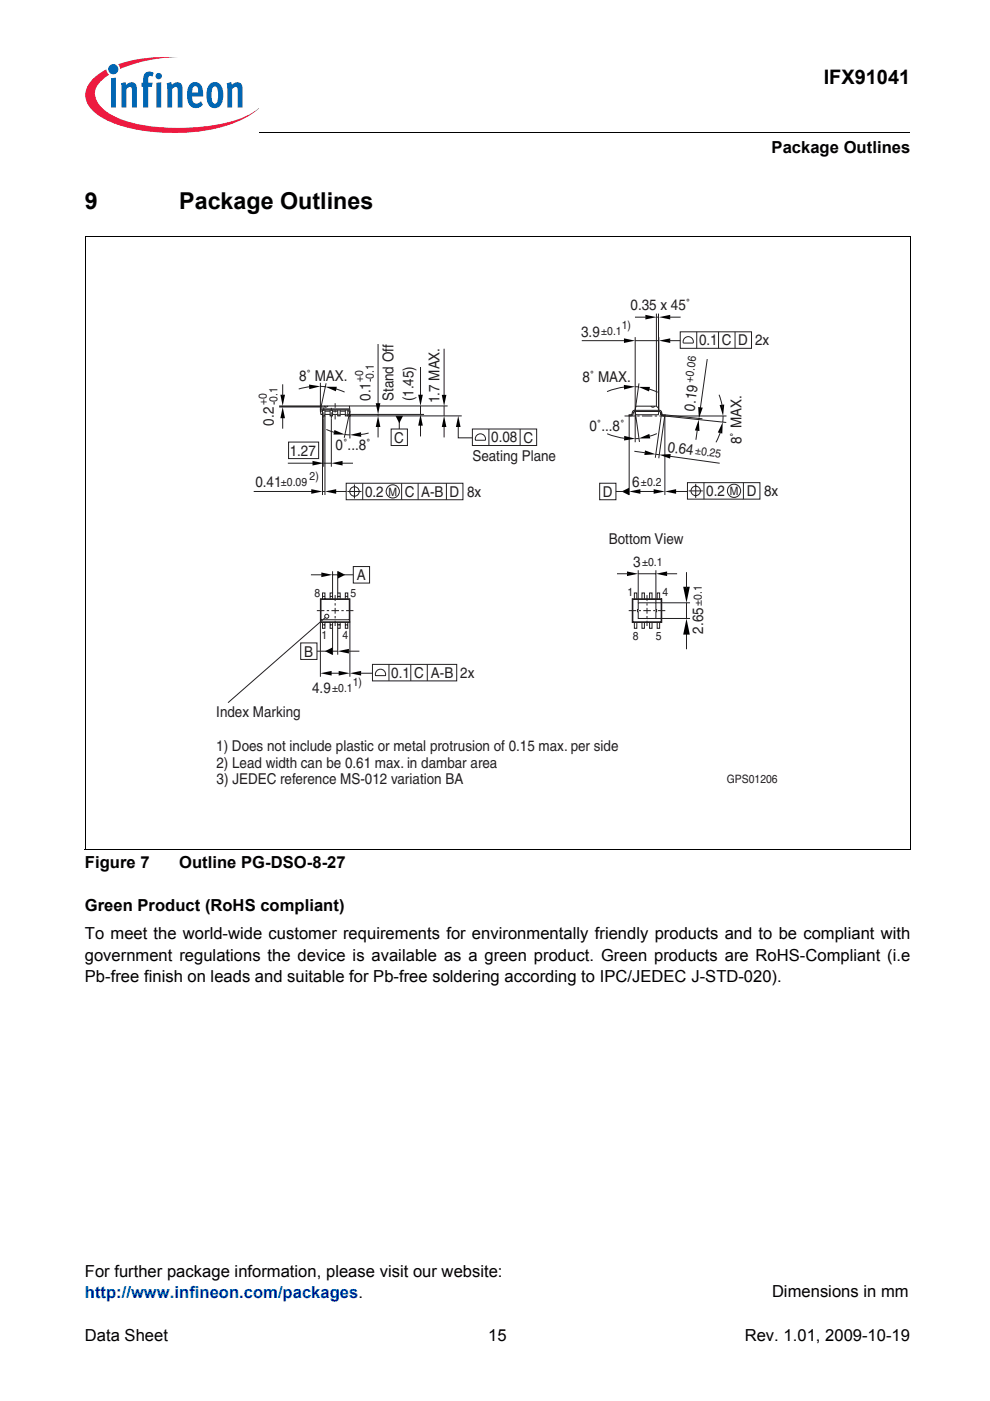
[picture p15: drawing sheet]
<svg xmlns="http://www.w3.org/2000/svg" width="210mm" height="297mm" viewBox="0 0 210 297" stroke-linecap="round" stroke-linejoin="round" font-family="sans-serif">
<defs><g id="words">
<g font-size="4.9">
<text x="18" y="44.3">9</text>
<text x="38" y="44.3">Package Outlines</text>
</g>
<text font-size="4.2" x="174.6" y="17.8">IFX91041</text>
<g font-size="3.5">
<text x="163.6" y="32.5">Package Outlines</text>
<text x="18" y="184">Figure 7</text>
<text x="38" y="184">Outline PG-DSO-8-27</text>
<text x="18" y="193.1">Green Product (RoHS compliant)</text>
<text x="18" y="199.1">To meet the world-wide customer requirements for environmentally friendly products and to be compliant with</text>
<text x="18" y="203.7">government regulations the device is available as a green product. Green products are RoHS-Compliant (i.e</text>
<text x="18" y="208.3">Pb-free finish on leads and suitable for Pb-free soldering according to IPC/JEDEC J-STD-020).</text>
<text x="18" y="270.7">For further package information, please visit our website:</text>
<text x="163.7" y="275.1">Dimensions in mm</text>
<text x="18" y="284.4">Data Sheet</text>
<text x="103.5" y="284.4">15</text>
<text x="157.9" y="284.4">Rev. 1.01, 2009-10-19</text>
</g>
<text font-size="3.5" fill="#00f" x="18" y="275.3">http://www.infineon.com/packages.</text>
<g font-size="3.2" fill="#231f20">
<text x="133.7" y="65.7">0.35 x 45˚</text>
<text x="123.2" y="71.4">3.9</text>
<text x="148.2" y="73.2">0.1</text>
<text x="153.1" y="73.2">C D 2x</text>
<text x="63.4" y="80.7">8˚ MAX.</text>
<text x="123.5" y="81">8˚ MAX.</text>
<text x="78.5" y="85" transform="rotate(-90 78.5 85)">0.1</text>
<text x="83.4" y="85.1" transform="rotate(-90 83.4 85.1)">Stand Off</text>
<text x="87.7" y="85.1" transform="rotate(-90 87.7 85.1)">(1.45)</text>
<text x="93.2" y="85.5" transform="rotate(-90 93.2 85.5)">1.7 MAX.</text>
<text x="147.2" y="87.3" transform="rotate(-82 147.2 87.3)">0.19</text>
<text x="58.1" y="90.2" transform="rotate(-90 58.1 90.2)">0.2</text>
<text x="71.2" y="95.4">0˚...8˚</text>
<text x="83.6" y="93.9">C</text>
<text x="104.2" y="93.8">0.08</text>
<text x="111" y="93.9">C</text>
<text x="125" y="91.4">0˚...8˚</text>
<text x="141.4" y="95.7" transform="rotate(8 141.4 95.7)">0.64</text>
<text x="157.2" y="94.1" transform="rotate(-90 157.2 94.1)">8˚ MAX.</text>
<text x="61.4" y="96.6">1.27</text>
<text x="100.2" y="97.7">Seating Plane</text>
<text x="54.2" y="103.3">0.41</text>
<text x="77.4" y="105.3">0.2</text>
<text x="85.9" y="105.3">C</text>
<text x="89.3" y="105.3">A-B</text>
<text x="95.3" y="105.3">D</text>
<text x="99" y="105.3">8x</text>
<text x="127.8" y="105.4">D</text>
<text x="134" y="103.3">6</text>
<text x="149.8" y="105.2">0.2</text>
<text x="158.3" y="105.2">D</text>
<text x="162" y="105.2">8x</text>
<text x="129.1" y="115.4">Bottom View</text>
<text x="75.7" y="123.1">A</text>
<text x="134.2" y="120.1">3</text>
<text x="149.1" y="134.3" transform="rotate(-90 149.1 134.3)">2.65</text>
<text x="64.5" y="139.2">B</text>
<text x="83" y="143.7">0.1</text>
<text x="87.8" y="143.7">C</text>
<text x="91.4" y="143.7">A-B</text>
<text x="97.6" y="143.7">2x</text>
<text x="66.2" y="147">4.9</text>
<text x="45.9" y="152">Index Marking</text>
<text x="45.9" y="159.3">1) Does not include plastic or metal protrusion of 0.15 max. per side</text>
<text x="45.9" y="162.8">2) Lead width can be 0.61 max. in dambar area</text>
<text x="45.9" y="166.3">3) JEDEC reference MS-012 variation BA</text>
</g>
<g font-size="2.4" fill="#231f20">
<text x="127.5" y="71.1">±0.1</text>
<text x="131.8" y="69.9">1)</text>
<text x="77" y="81.1" transform="rotate(-90 77 81.1)">+0</text>
<text x="79.3" y="81.1" transform="rotate(-90 79.3 81.1)">-0.1</text>
<text x="146.9" y="81.1" transform="rotate(-82 146.9 81.1)">+0.06</text>
<text x="56.6" y="85.9" transform="rotate(-90 56.6 85.9)">+0</text>
<text x="58.8" y="85.9" transform="rotate(-90 58.8 85.9)">-0.1</text>
<text x="65.7" y="101.8">2)</text>
<text x="147.3" y="96.3" transform="rotate(8 147.3 96.3)">±0.25</text>
<text x="59.6" y="103.1">±0.09</text>
<text x="82.4" y="105.1">M</text>
<text x="135.9" y="103.1">±0.2</text>
<text x="154.7" y="104.9">M</text>
<text x="136.1" y="119.9">±0.1</text>
<text x="66.7" y="126.6">8</text>
<text x="74.3" y="126.6">5</text>
<text x="133.1" y="126.4">1</text>
<text x="140.4" y="126.4">4</text>
<text x="148.8" y="128.5" transform="rotate(-90 148.8 128.5)">±0.1</text>
<text x="68.2" y="135.4">1</text>
<text x="72.6" y="135.4">4</text>
<text x="134.2" y="135.7">8</text>
<text x="139.1" y="135.7">5</text>
<text x="70.4" y="146.7">±0.1</text>
<text x="74.8" y="145.5">1)</text>
<text x="154.1" y="166">GPS01206</text>
</g>
</g></defs>
<circle cx="24" cy="14.7" r="1.08" fill="#0166b3"/>
<g fill="#ed1a40">
<path d="M25 13.6l.8-.2a32.4 32.4 0 0 1 12-1.3 31.9 31.9 0 0 0-11.7 2.3l-.6 .2z"/>
<path d="M19.5 16.9a11.1 11.1 0 0 1 3.1-2.2l.1 .6 .4 .5a4.9 4.9 0 0 0-3 4.3 6.3 6.3 0 0 0 3.9 4.4 31.8 31.8 0 0 0 15.4 2.6 31.6 31.6 0 0 0 13.9-3l1.6-1.2a19.6 19.6 0 0 1-10.3 4.6 41.9 41.9 0 0 1-20.4-1.3 10.1 10.1 0 0 1-5.7-4.3 4.2 4.2 0 0 1 1-5z"/>
</g>
<g fill="#0166b3">
<path d="M23.5 16.6l1.1-.1v6.3h-1.1z"/>
<path d="M25.6 17.7l1-.3 .1 .6a1.21 1.21 0 0 1 1.5-.5 1.21 1.21 0 0 1 .8 1.3v4h-1l-.1-4.1a.41 .41 0 0 0-.6-.2l-.5 .4v3.9h-1z"/>
<path d="M30.9 15.4l.7-.2 .8 .1 .2 .2-.3 .7h-.1a.47 .47 0 0 0-.7 .2l-.1 1.1h1l-.2 .9h-.8v4.4h-1v-4.4h-.4v-.9h.4v-.7a1.75 1.75 0 0 1 .5-1.4z"/>
<path d="M35.3 17.7l1-.3 .1 .6a1.21 1.21 0 0 1 1.5-.5 1.21 1.21 0 0 1 .8 1.3v4h-1l-.1-4.1a.41 .41 0 0 0-.6-.2l-.5 .4v3.9h-1z"/>
<path d="M48.1 17.7l.9-.3 .1 .6a1.21 1.21 0 0 1 1.5-.5 1.21 1.21 0 0 1 .8 1.3v4h-1v-4.1a.41 .41 0 0 0-.7-.2l-.5 .4v3.9h-1z"/>
<path d="M33 16.1a.67 .67 0 0 1 1.3 0 .67 .67 0 0 1-1.3 0zM33.1 17.6l1.1-.2v5.4h-1.1z"/>
<path d="M40.4 17.8a1.58 1.58 0 0 1 1.7-.2 1.58 1.58 0 0 1 .9 1.5l.1 1.4h-2.4a1.08 1.08 0 0 0 .3 1.1 1.08 1.08 0 0 0 1.1 .2l.5-.3 .4 .7a1.87 1.87 0 0 1-2.2 .6 1.87 1.87 0 0 1-1.1-1.9v-1.7l.3-.8zM41 18.5l-.3 1.1h1.3v-.7a.58 .58 0 0 0-.4-.6 .58 .58 0 0 0-.6 .2z"/>
<path d="M44.6 17.7a1.75 1.75 0 0 1 1.9 0 1.75 1.75 0 0 1 .8 1.7v1.3a1.95 1.95 0 0 1-2.3 2.1 2.91 2.91 0 0 1-1.2-3.2 2.77 2.77 0 0 1 .8-1.9zM45.2 18.5a4.3 4.3 0 0 0 0 3.4l.4 .1a1.53 1.53 0 0 0 .6-1.9v-.4a1.18 1.18 0 0 0-.7-1.4z"/>
</g>
<path d="M55 28v.1z" fill="#000"/>
<path d="M55 28h137.9" fill="none" stroke="#000" stroke-width=".21"/>
<path d="M18 29h46v5h-46z" fill="#fff"/>
<g fill="none" stroke="#231f20" stroke-width=".21">
<path d="M80.2 72.9v13M89.2 77.8v6.2M94.2 73.9v10.1M123.3 72.2h9.3M134.6 67.2h2.5M134.7 71.5v22.3M134.7 72.2h5M139.2 66.5v19.6M139.2 67.2h.5M139.6 66.5v20.1M139.7 71.5v15.5M141.8 72.2h2.4"/>
<path d="M141.8 67.2h2.5M144.2 70.4h15.1v3.5h-15.1zM145.3 71.6a1.09 1.09 0 0 1 1.2 0 1.09 1.09 0 0 1 .5 1.1h-2.1v-.6zM147.7 70.4v3.5M150 76.1l-1.6 10.8M152.3 70.4v3.5M155.8 70.4v3.5M59.2 86.3h9.9M59.2 86.1h8.9M59.9 81.5v2.5M59.9 86.1v.2M59.9 88.4v2.5"/>
<path d="M61 98.2h5.5M61.2 93.7h6.4v3.5h-6.4zM65.8 82l-2.5 .5M67.9 81.2v5.7M67.9 87.2h.5M67.9 86.9h6.3M67.9 81.9l1.1 .1M68 86.7h6.2M68.4 87.9h-.4l-.1-1 .2-.8h6l.1 .8-.1 1h-.4M68.4 86.9v1.3h.5v-1.3M68.4 88.2v16.8M68.4 88h.5"/>
<path d="M68.6 88.7v10.3M68.6 98.2h1.7M68.7 86.1l.4 .2 .4-.2M68.9 88.2v16.8M68.9 87.9h1.1M68.9 87.2h1.1M69.1 81.3l-1.2 5.6M69.2 91.1l1.8 .6M70 88h.5M70 86.9v1.3h.5v-1.3M70.3 88.7v10.3M70.5 87.9h1.1"/>
<path d="M70.5 87.2h1.1M71.1 82.4l2 .7M71.6 88h.5M71.6 86.9v1.3h.5v-1.3M72.1 87.9h1.1M72.1 87.2h1.1M72.4 98.2h2.4M73.1 92.1l1.1 .1M73.2 88h.5M73.2 86.9v1.3h.5v-1.3M73.7 88.2h24.2M73.7 87.2h.5"/>
<path d="M74.1 86.1h20.8M74.1 87.9h15.8M74.2 87.2l-1.2 5.6M74.2 87.2v5.8M78.2 91.8l-1.9 .3M80.2 87.9v.3M80.2 90.3v2.4M82.9 91h3.5v3.5h-3.5zM84.7 89.4v1.6M89.2 86.1v1.8M89.2 90v2.5M94.2 86.1v2.1"/>
<path d="M94.2 90.3v2.4M97.2 90.1v2.7h3M100.2 91h13.6v3.5h-13.6zM101 92.4a1.09 1.09 0 0 1 1.3-.3 1.09 1.09 0 0 1 .6 1.2h-2.1zM103.7 91v3.5M110.3 91v3.5M128.7 92l1.9 .6 2 .3M132.6 82l-2 .4-1.9 .6M133.4 88v17M134.1 87.4h.1M134.3 87.1l5.6-.1 .3 .2 .2 .7 .6 .1-.1 .2-.7-.2-.2-.5-.2-.3h-5.2l-.3 .3-.2 .5-.7 .2v-.2l.6-.2zM134.5 95.7l2.5 .3"/>
<path d="M134.7 87.2l.9 6.5M134.7 82h.7M134.8 86.1h4.4a1.56 1.56 0 0 1 .4 1.8h-4.8l-.1-.9zM135.4 93h-.7M135.5 81.3l-.8 5.7M137.5 82.4l2 .8M138 86.1l.4 .2 .4-.2M139 96.3l.8 .1M139.3 91.9l-1.8 .6M140 87.5l.2 .6M140.2 88.1l13.8 1.5M140.2 88.1l-1.3 9"/>
<path d="M141 88v17M141 88l-1.3 9.2M141 88l7.9 .8M141.9 96.7l10.7 1.5M141.9 88.2h12.1M147.9 91l-.4 2.2M148.2 88.7l-.1 .3M152.5 83.7l.7 2.8M152.9 91.2l-1.1 2.6M153.3 88.2l-.1 1.3M53.8 104.2h12.6M68.4 104.2h.5"/>
<path d="M70.9 104.2h2.5M73.4 102.5h24.8v3.5h-24.8zM73.7 104.2h3M75.2 102.7v3M76.9 102.5v3.5M85.2 102.5v3.5M88.7 102.5v3.5M94.7 102.5v3.5M127.1 102.5h3.5v3.5h-3.5zM130.6 104.2h1.6M135.2 104.2h4M142.7 104.2h3.1"/>
<path d="M145.8 102.3h15.3v3.5h-15.3zM146 104.1h3M147.5 102.6v3M149.3 102.3v3.5M157.6 102.3v3.5M63.8 136.3h3.4v3.5h-3.4zM65.9 121.9h2.5M67.2 138.1h2.1M67.9 127h6.3v5h-6.3zM67.9 127l.2 .1M67.9 132v11.5M68.1 127.1h6v4.3h-6z"/>
<path d="M68.1 131.4l-.2 .4h6.3l-.1-.4M68.4 127v-1.3h.5v1.3M68.4 132v1.2h.5v-1.2M68.4 126.5h.5M68.4 132.5h.5M69 130.9l-20.7 18.1M70 127v-1.3h.5v1.3M70 132v1.2h.5v-1.2M70 126.5h.5M70 132.5h.5M70.5 121.9h1.1M70.5 121.1v4.6"/>
<path d="M70.5 133.2v5.6M70.5 138.1h1.1M71.6 127v-1.3h.5v1.3M71.6 132v1.2h.5v-1.2M71.6 126.5h.5M71.6 121.1v4.6M71.6 133.2v5.6M71.6 132.5h.5M72.8 121.9h2.1M73.2 127v-1.3h.5v1.3M73.2 132v1.2h.5v-1.2M73.2 126.5h.5"/>
<path d="M73.2 132.5h.5M73.7 138.1h2.5M74.2 127l-.1 .1M74.2 132v11.5M74.9 120.1h3.5v3.5h-3.5zM130.8 121.6h2.4M134.1 127h6.2v5h-6.2zM134.1 127l.1 .1M134.2 127.1h6v4.7h-6zM134.2 131.8l-.1 .2M134.5 127v-1.3h.5v1.3M134.5 132v1.2h.5v-1.2"/>
<path d="M135.3 127.8h3.8v1.4h.1v.5h-.1v1.4h-3.8v-1.4h-.1v-.5h.1zM135.3 120.9v6.9M135.3 121.6h3.8M136.1 127v-1.3h.5v1.3M136.1 132v1.2h.5v-1.2M137.2 127.6h.1M137.2 131.4h.1M137.7 127v-1.3h.5v1.3M137.7 132v1.2h.5v-1.2M139.1 120.9v6.9h7.2M139.1 131.1h7.2M139.3 127v-1.3h.6v1.3"/>
<path d="M139.3 132v1.2h.6v-1.2M140.2 131.8l.1 .2M140.3 127l-.1 .1M141.2 121.6h2.4M145.6 121.3v3.5M145.6 127.8v3.3M145.6 134.1v3.5M69.7 142.7h2.6M75.9 142.7h3.1M79 140.9h17.8v3.5h-17.8zM79.8 142.3a1.09 1.09 0 0 1 1.3-.3 1.09 1.09 0 0 1 .6 1.2h-2.1zM82.5 140.9v3.5"/>
<path d="M87.1 140.9v3.5M90.6 140.9v3.5"/>
<circle cx="75.2" cy="104.2" r="1"/>
<circle cx="83.3" cy="104.2" r="1.4"/>
<circle cx="147.5" cy="104.1" r="1"/>
<circle cx="155.6" cy="104.1" r="1.4"/>
<circle cx="69.3" cy="130.7" r=".43"/>
</g>
<path d="M67.2 129.5h7.7M133.3 129.5h7.8" fill="none" stroke="#231f20" stroke-width=".21" stroke-dasharray="1.6 .5 .5 .5" stroke-linecap="butt"/>
<path d="M71.1 126.2v6.5M137.2 126.2v6.5" fill="none" stroke="#231f20" stroke-width=".21" stroke-dasharray="1.2 .5 .5 .5" stroke-linecap="butt"/>
<g fill="#000">
<path d="M132.3 71.7l2.4 .5-2.4 .5zM136.8 66.8l2.4 .4-2.4 .5zM139.7 72.2l2.4-.5v1zM139.7 67.2l2.4-.4v.9zM59.4 83.7h1l-.5 2.4zM59.9 86.3l.5 2.4h-1zM65.5 81.5l2.4 .4-2.3 .6zM66.3 97.7l2.3 .5-2.3 .5zM70.9 91.2l2.2 .9h-2.4zM69 82h2.4l-.2 1zM70.3 98.2l2.3-.5v1zM74.2 92.2l2.3-.6 .1 1z"/>
<path d="M80.2 88.2l.4 2.3h-.9zM79.7 85.5h.9l-.4 2.4zM83.9 88.2h1.6l-.8 1.6zM88.7 83.7h.9l-.4 2.4zM89.2 87.9l.4 2.3h-.9zM93.7 83.7h.9l-.4 2.4zM94.2 88.2l.4 2.3h-.9zM97.2 88.2l.4 2.3h-.9zM132.3 81.6l2.4 .4-2.4 .6zM132.4 92.4l2.3 .6-2.4 .4zM136.8 95.5l2.2 .8-2.4 .2zM135.4 82h2.4l-.2 1z"/>
<path d="M135.4 93l2.3-1 .2 1zM139.8 96.4l2.4-.1-.1 .9zM148.1 89l.2 2.4-1-.1zM148 86.3l1 .1-.8 2.3zM153.2 89.5l-.1 2.4-.9-.2zM152.6 85.9l1-.1-.3 2.4zM66 103.7l2.4 .5-2.4 .5zM68.9 104.2l2.4-.5v1zM131.8 104.2l1.6-.8v1.6zM133.4 104.2l2.4-.5v1zM138.6 103.7l2.4 .5-2.4 .5zM141 104.2l2.4-.5v1z"/>
<path d="M68.1 121.4l2.4 .5-2.4 .5zM68.9 138.1l1.6-.8v1.6zM71.6 121.1l1.6 .8-1.6 .8zM71.6 138.1l2.4-.5v1zM132.9 121.2l2.4 .4-2.4 .5zM139.1 121.6l2.3-.4v.9zM144.9 124.4h1.4l-.7 3.4zM145.6 131.1l.7 3.4h-1.4zM67.9 142.7l2.4-.5v1zM71.8 142.2l2.4 .5-2.4 .5zM74.2 142.7l2.4-.5v1z"/>
</g>
<path d="M71.1 88.9v-3.6" fill="none" stroke="#231f20" stroke-width=".21" stroke-dasharray="1 .5 .5 .5" stroke-linecap="butt"/>
<path d="M132.4 88.2h9.5" fill="none" stroke="#231f20" stroke-width=".21" stroke-dasharray="2.2 .5 .5 .5" stroke-linecap="butt"/>
<path d="M68.6 88.7v-2.2M70.3 88.7v-2.2" fill="none" stroke="#231f20" stroke-width=".21" stroke-dasharray=".7 .3 .3 .3" stroke-linecap="butt"/>
<path d="M18 50.2h175M18 50.2v129.9M192.9 50.2v130M18 180.1h174.9" fill="none" stroke="#000" stroke-width=".21"/>
<g fill="#fff">
<path d="M18 268.3h123.1v8h-123.1z"/>
<path d="M162.3 272.7h29.6v3.3h-29.6z"/>
</g>
<use href="#words"/>
</svg>
